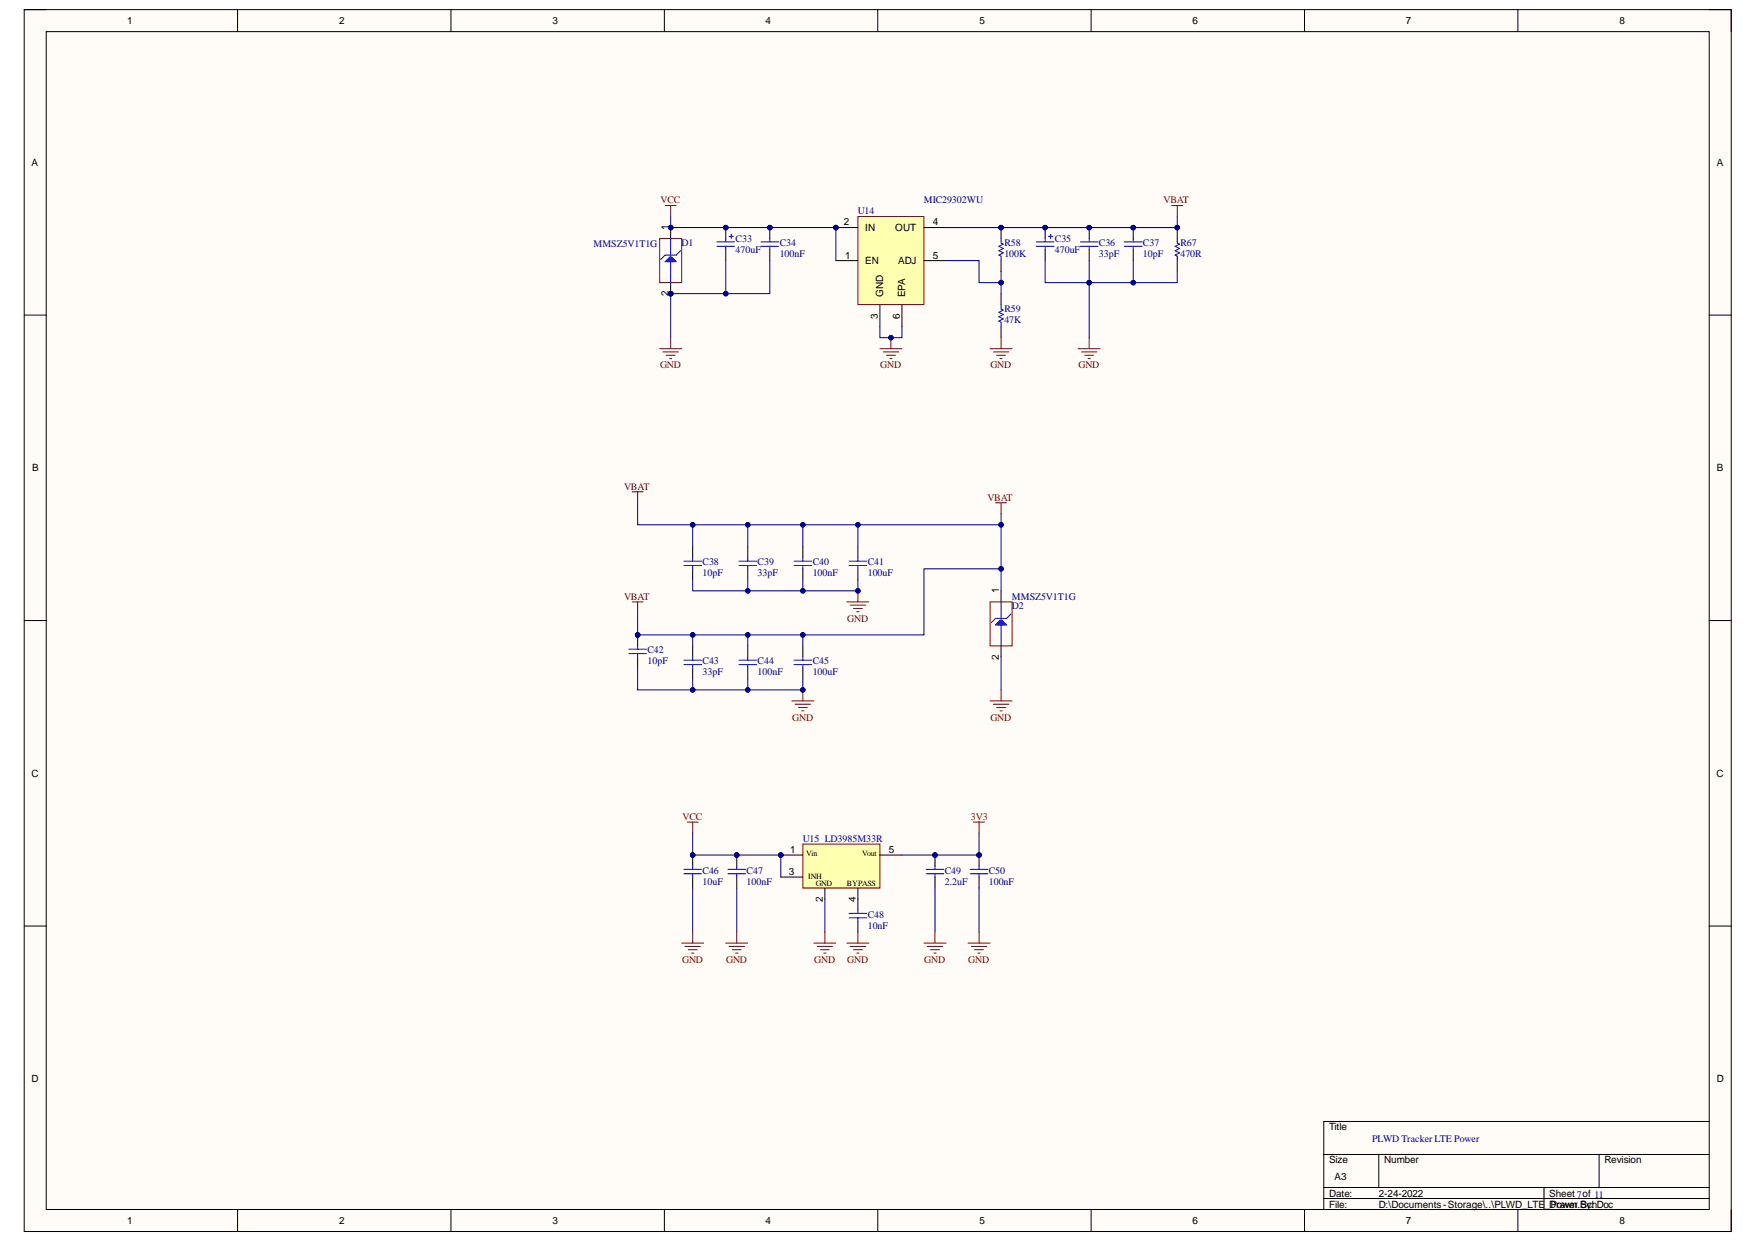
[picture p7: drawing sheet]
<svg xmlns="http://www.w3.org/2000/svg" width="297mm" height="210mm" viewBox="0 0 297 210" stroke-linecap="round" stroke-linejoin="round" font-family="sans-serif">
<defs><g id="words">
<g font-size="1.7">
<text x="21.5" y="4.1">1</text>
<text x="57.4" y="4.1">2</text>
<text x="93.4" y="4.1">3</text>
<text x="129.4" y="4.1">4</text>
<text x="165.6" y="4.1">5</text>
<text x="201.6" y="4.1">6</text>
<text x="237.6" y="4.1">7</text>
<text x="273.8" y="4.1">8</text>
<text x="5.3" y="28">A</text>
<text x="290.3" y="28">A</text>
<text x="113" y="38.8" transform="rotate(-90 113 38.8)">1</text>
<text x="142.6" y="38">2</text>
<text x="146.3" y="39">IN</text>
<text x="151.4" y="39">OUT</text>
<text x="157.7" y="38">4</text>
<text x="142.9" y="43.7">1</text>
<text x="146.3" y="44.6">EN</text>
<text x="151.9" y="44.6">ADJ</text>
<text x="157.7" y="43.7">5</text>
<text x="113" y="50" transform="rotate(-90 113 50)">2</text>
<text x="148.4" y="53.9" transform="rotate(-90 148.4 53.9)">3</text>
<text x="149.3" y="50.2" transform="rotate(-90 149.3 50.2)">GND</text>
<text x="152.1" y="53.9" transform="rotate(-90 152.1 53.9)">6</text>
<text x="153" y="50.2" transform="rotate(-90 153 50.2)">EPA</text>
<text x="5.4" y="79.6">B</text>
<text x="290.3" y="79.6">B</text>
<text x="168.9" y="100.3" transform="rotate(-90 168.9 100.3)">1</text>
<text x="168.9" y="111.5" transform="rotate(-90 168.9 111.5)">2</text>
<text x="5.3" y="131.3">C</text>
<text x="290.2" y="131.3">C</text>
<text x="133.3" y="147.9">3</text>
<text x="133.6" y="144.1">1</text>
<text x="150.3" y="144.1">5</text>
<text x="139.1" y="152.4" transform="rotate(-90 139.1 152.4)">2</text>
<text x="144.7" y="152.4" transform="rotate(-90 144.7 152.4)">4</text>
<text x="5.3" y="182.9">D</text>
<text x="290.3" y="182.9">D</text>
<text x="224.7" y="191">Title</text>
<text x="224.7" y="196.6">Size</text>
<text x="234" y="196.6">Number</text>
<text x="271.2" y="196.6">Revision</text>
<text x="224.7" y="202.2">Date:</text>
<text x="225.6" y="199.4">A3</text>
<text x="233.1" y="202.2">2-24-2022</text>
<text x="261.9" y="202.2">Sheet 7of 11</text>
<text x="21.5" y="206.9">1</text>
<text x="57.4" y="206.9">2</text>
<text x="93.4" y="206.9">3</text>
<text x="129.4" y="206.9">4</text>
<text x="165.6" y="206.9">5</text>
<text x="201.6" y="206.9">6</text>
<text x="224.7" y="204.1">File:</text>
<text x="233.1" y="204.1">D:\Documents-Storage\..\PLWD_LTE</text>
<text x="237.6" y="206.9">7</text>
<text x="261.2" y="204.1">_Power SchDoc</text>
<text x="261.9" y="204.1">Drawn.By:</text>
<text x="273.8" y="206.9">8</text>
</g>
<g font-size="1.7" fill="#800000">
<text x="111.7" y="34.3">VCC</text>
<text x="196.7" y="34.3">VBAT</text>
<text x="111.6" y="62.2">GND</text>
<text x="148.8" y="62.2">GND</text>
<text x="167.4" y="62.2">GND</text>
<text x="182.3" y="62.2">GND</text>
<text x="105.5" y="82.8">VBAT</text>
<text x="166.9" y="84.6">VBAT</text>
<text x="105.5" y="101.4">VBAT</text>
<text x="143.2" y="105.1">GND</text>
<text x="133.9" y="121.8">GND</text>
<text x="167.4" y="121.8">GND</text>
<text x="115.4" y="138.6">VCC</text>
<text x="164.1" y="138.6">3V3</text>
<text x="115.3" y="162.7">GND</text>
<text x="122.8" y="162.7">GND</text>
<text x="137.6" y="162.7">GND</text>
<text x="143.2" y="162.7">GND</text>
<text x="156.3" y="162.7">GND</text>
<text x="163.7" y="162.7">GND</text>
</g>
<g font-size="1.7" fill="#000080">
<text x="156.2" y="34.3">MIC29302WU</text>
<text x="100.3" y="41.8">MMSZ5V1T1G</text>
<text x="115.2" y="41.6">D1</text>
<text x="124.4" y="40.8">C33</text>
<text x="131.8" y="41.6">C34</text>
<text x="145" y="36.2">U14</text>
<text x="169.8" y="41.6">R58</text>
<text x="178.3" y="40.8">C35</text>
<text x="185.8" y="41.6">C36</text>
<text x="193.2" y="41.6">C37</text>
<text x="199.6" y="41.6">R67</text>
<text x="124.4" y="42.7">470uF</text>
<text x="131.8" y="43.5">100nF</text>
<text x="169.8" y="43.5">100K</text>
<text x="178.3" y="42.7">470uF</text>
<text x="185.8" y="43.5">33pF</text>
<text x="193.2" y="43.5">10pF</text>
<text x="199.6" y="43.5">470R</text>
<text x="169.8" y="52.8">R59</text>
<text x="169.8" y="54.6">47K</text>
<text x="118.8" y="95.5">C38</text>
<text x="128.1" y="95.5">C39</text>
<text x="137.4" y="95.5">C40</text>
<text x="146.7" y="95.5">C41</text>
<text x="118.8" y="97.4">10pF</text>
<text x="128.1" y="97.4">33pF</text>
<text x="137.4" y="97.4">100nF</text>
<text x="146.7" y="97.4">100uF</text>
<text x="171.1" y="101.4">MMSZ5V1T1G</text>
<text x="171.1" y="103">D2</text>
<text x="109.5" y="112.3">10pF</text>
<text x="109.5" y="110.4">C42</text>
<text x="118.8" y="112.3">C43</text>
<text x="128.1" y="112.3">C44</text>
<text x="137.4" y="112.3">C45</text>
<text x="118.8" y="114.1">33pF</text>
<text x="128.1" y="114.1">100nF</text>
<text x="137.4" y="114.1">100uF</text>
<text x="135.7" y="142.3">U15 LD3985M33R</text>
<text x="118.8" y="149.5">10uF</text>
<text x="118.8" y="147.7">C46</text>
<text x="126.2" y="149.5">100nF</text>
<text x="126.2" y="147.7">C47</text>
<text x="159.7" y="149.5">2.2uF</text>
<text x="159.7" y="147.7">C49</text>
<text x="167.2" y="149.5">100nF</text>
<text x="167.2" y="147.7">C50</text>
<text x="146.7" y="155.1">C48</text>
<text x="146.7" y="157">10nF</text>
<text x="232" y="193.1">PLWD Tracker LTE Power</text>
</g>
<g font-size="1.4">
<text x="136.3" y="144.7">Vin</text>
<text x="136.6" y="148.6">INH</text>
<text x="137.9" y="149.8">GND</text>
<text x="143.1" y="149.8">BYPASS</text>
<text x="145.8" y="144.7">Vout</text>
</g>
</g></defs>
<path d="M4.1 1.6h288.6v206.5h-288.6z" fill-rule="evenodd" fill="#fffcf8"/>
<path d="M4.1 1.6h288.6v206.5h-288.6z" fill="none" stroke="#000" stroke-width=".17"/>
<path d="M7.8 5.3h281.2v199.1h-281.2z" fill-rule="evenodd" fill="#fffcf8"/>
<g fill="none" stroke="#000" stroke-width=".17">
<path d="M4.1 1.6h3.7M7.8 5.3h281.2v199.1h-281.2zM40.2 1.6v3.7M76.2 1.6v3.7M112.3 1.6v3.7M148.4 1.6v3.7M184.5 1.6v3.7M220.5 1.6v3.7M256.6 1.6v3.7M289 1.6h3.7v3.7M4.1 53.3h3.7M169.2 49.6v1.9"/>
<path d="M169.2 55.2v1.9M289 53.3h3.7M4.1 104.9h3.7M289 104.9h3.7M4.1 156.5h3.7M289 156.5h3.7M223.8 195.1h65.2M233.1 195.1v5.6M270.3 195.1v5.6M289 189.5h-65.2v14.9M40.2 204.4v3.7M76.2 204.4v3.7"/>
<path d="M112.3 204.4v3.7M148.4 204.4v3.7M184.5 204.4v3.7M220.5 204.4v3.7M223.8 200.7h65.2M223.8 202.6h65.2M256.6 204.4v3.7M261 200.7v3.7M292.7 204.4v3.7"/>
</g>
<path d="M169.2 51.5v.7l.4 .2-.7 .4 .7 .4-.7 .3 .7 .4-.7 .4 .3 .2v.7" fill="none" stroke="#00f" stroke-width=".17"/>
<circle cx="169.2" cy="38.5" r=".37" fill="#000080"/>
<circle cx="169.2" cy="38.5" r=".37" fill="none" stroke="#000080" stroke-width=".17"/>
<path d="M169.2 38.5v1.8" fill="none" stroke="#000" stroke-width=".17"/>
<circle cx="169.2" cy="38.5" r=".37" fill="#000080"/>
<circle cx="169.2" cy="38.5" r=".37" fill="none" stroke="#000080" stroke-width=".17"/>
<path d="M169.2 44v1.9" fill="none" stroke="#000" stroke-width=".17"/>
<path d="M169.2 40.3v.8l.4 .2-.7 .3 .7 .4-.7 .4 .7 .3-.7 .4 .3 .2v.7" fill="none" stroke="#00f" stroke-width=".17"/>
<circle cx="199" cy="38.5" r=".37" fill="#000080"/>
<circle cx="199" cy="38.5" r=".37" fill="none" stroke="#000080" stroke-width=".17"/>
<path d="M199 38.5v1.8" fill="none" stroke="#000" stroke-width=".17"/>
<circle cx="199" cy="38.5" r=".37" fill="#000080"/>
<circle cx="199" cy="38.5" r=".37" fill="none" stroke="#000080" stroke-width=".17"/>
<path d="M199 44v1.9" fill="none" stroke="#000" stroke-width=".17"/>
<path d="M199 40.3v.8l.4 .2-.7 .3 .7 .4-.7 .4 .7 .3-.7 .4 .3 .2v.7" fill="none" stroke="#00f" stroke-width=".17"/>
<circle cx="191.6" cy="38.5" r=".37" fill="#000080"/>
<circle cx="191.6" cy="38.5" r=".37" fill="none" stroke="#000080" stroke-width=".17"/>
<path d="M191.6 38.5v1.8M191.6 42.2v1.8" fill="none" stroke="#000" stroke-width=".17"/>
<circle cx="191.6" cy="38.5" r=".37" fill="#000080"/>
<circle cx="191.6" cy="38.5" r=".37" fill="none" stroke="#000080" stroke-width=".17"/>
<path d="M190.1 40.9h3M190.1 41.6h3M191.6 40.3v.6M191.6 41.6v.6M115.6 94.8h3M115.6 95.6h3M117.1 94.3v.5M117.1 95.6v.5" fill="none" stroke="#00f" stroke-width=".17"/>
<g fill="none" stroke="#800000" stroke-width=".17">
<path d="M112.5 34.7h1.8M113.4 34.7v1.9M198.1 34.7h1.9M199 34.7v1.9M111.5 58.9h3.7M112.1 59.5h2.6M113.4 57.1v1.8M167.4 58.9h3.7M167.9 59.5h2.6M169.2 57.1v1.8M112.6 60h1.5M113.2 60.6h.4"/>
<path d="M168.5 60h1.5M169.1 60.6h.3M133.9 118.5h3.7M134.4 119h2.6M135 119.6h1.5M135.7 116.6v1.9M135.5 120.1h.4"/>
</g>
<path d="M117.1 92.4v1.9M117.1 96.1v1.9" fill="none" stroke="#000" stroke-width=".17"/>
<circle cx="135.7" cy="116.6" r=".37" fill="#000080"/>
<circle cx="135.7" cy="116.6" r=".37" fill="none" stroke="#000080" stroke-width=".17"/>
<path d="M145 99.9v1.8M143.2 101.7h3.7M143.7 102.3h2.6M144.3 102.8h1.5M144.9 103.4h.3" fill="none" stroke="#800000" stroke-width=".17"/>
<circle cx="145" cy="99.9" r=".37" fill="#000080"/>
<circle cx="145" cy="99.9" r=".37" fill="none" stroke="#000080" stroke-width=".17"/>
<path d="M106.9 83.1h1.8M107.8 83.1v1.9M168.3 85h1.9M169.2 85v1.8M106.9 101.7h1.8M107.8 101.7v1.9M167.4 118.5h3.7M167.9 119h2.6M168.5 119.6h1.5M169.2 116.6v1.9M169.1 120.1h.3" fill="none" stroke="#800000" stroke-width=".17"/>
<circle cx="184.1" cy="38.5" r=".37" fill="#000080"/>
<circle cx="184.1" cy="38.5" r=".37" fill="none" stroke="#000080" stroke-width=".17"/>
<path d="M184.1 38.5v1.8M184.1 42.2v1.8" fill="none" stroke="#000" stroke-width=".17"/>
<circle cx="184.1" cy="38.5" r=".37" fill="#000080"/>
<circle cx="184.1" cy="38.5" r=".37" fill="none" stroke="#000080" stroke-width=".17"/>
<path d="M182.6 40.9h3M182.6 41.6h3M184.1 40.3v.6M184.1 41.6v.6M124.9 94.8h3M124.9 95.6h3M126.4 94.3v.5M126.4 95.6v.5M115.6 111.6h3M115.6 112.3h3M117.1 111v.6M117.1 112.3v.6" fill="none" stroke="#00f" stroke-width=".17"/>
<path d="M126.4 92.4v1.9M126.4 96.1v1.9M117.1 109.2v1.8M117.1 112.9v1.8" fill="none" stroke="#000" stroke-width=".17"/>
<circle cx="122.7" cy="38.5" r=".37" fill="#000080"/>
<circle cx="122.7" cy="38.5" r=".37" fill="none" stroke="#000080" stroke-width=".17"/>
<path d="M122.7 38.5v1.8" fill="none" stroke="#000" stroke-width=".17"/>
<circle cx="122.7" cy="38.5" r=".37" fill="#000080"/>
<circle cx="122.7" cy="38.5" r=".37" fill="none" stroke="#000080" stroke-width=".17"/>
<path d="M122.7 42.2v1.8" fill="none" stroke="#000" stroke-width=".17"/>
<path d="M123.3 39.9h.7M123.6 39.6v.7M121.2 40.9h3M121.2 41.6h3M122.7 40.3v.6M122.7 41.6v.6" fill="none" stroke="#00f" stroke-width=".17"/>
<circle cx="176.7" cy="38.5" r=".37" fill="#000080"/>
<circle cx="176.7" cy="38.5" r=".37" fill="none" stroke="#000080" stroke-width=".17"/>
<path d="M176.7 38.5v1.8" fill="none" stroke="#000" stroke-width=".17"/>
<circle cx="176.7" cy="38.5" r=".37" fill="#000080"/>
<circle cx="176.7" cy="38.5" r=".37" fill="none" stroke="#000080" stroke-width=".17"/>
<path d="M176.7 42.2v1.8" fill="none" stroke="#000" stroke-width=".17"/>
<path d="M177.3 40h.7M177.6 39.6v.7M175.2 40.9h3M175.2 41.6h3M176.7 40.3v.6M176.7 41.6v.6" fill="none" stroke="#00f" stroke-width=".17"/>
<circle cx="107.8" cy="107.3" r=".37" fill="#000080"/>
<circle cx="107.8" cy="107.3" r=".37" fill="none" stroke="#000080" stroke-width=".17"/>
<path d="M107.8 107.3v1.9M107.8 111v1.9" fill="none" stroke="#000" stroke-width=".17"/>
<circle cx="107.8" cy="107.3" r=".37" fill="#000080"/>
<circle cx="107.8" cy="107.3" r=".37" fill="none" stroke="#000080" stroke-width=".17"/>
<path d="M134.2 95.6h3M134.2 94.8h3M135.7 94.3v.5M135.7 95.6v.5M106.3 109.7h3M106.3 110.5h3M107.8 109.2v.5M107.8 110.5v.5M124.9 112.3h3M124.9 111.6h3M126.4 111v.6M126.4 112.3v.6" fill="none" stroke="#00f" stroke-width=".17"/>
<path d="M135.7 92.4v1.9M135.7 96.1v1.9M126.4 109.2v1.8M126.4 112.9v1.8" fill="none" stroke="#000" stroke-width=".17"/>
<circle cx="130.1" cy="38.5" r=".37" fill="#000080"/>
<circle cx="130.1" cy="38.5" r=".37" fill="none" stroke="#000080" stroke-width=".17"/>
<path d="M130.1 38.5v1.8" fill="none" stroke="#000" stroke-width=".17"/>
<circle cx="130.1" cy="38.5" r=".37" fill="#000080"/>
<circle cx="130.1" cy="38.5" r=".37" fill="none" stroke="#000080" stroke-width=".17"/>
<path d="M130.1 42.2v1.8" fill="none" stroke="#000" stroke-width=".17"/>
<path d="M128.7 41.6h2.9M128.7 40.9h2.9M130.1 40.3v.6M130.1 41.6v.6" fill="none" stroke="#00f" stroke-width=".17"/>
<circle cx="132" cy="144.5" r=".37" fill="#000080"/>
<circle cx="132" cy="144.5" r=".37" fill="none" stroke="#000080" stroke-width=".17"/>
<path d="M135.7 142.6h13.1v7.5h-13.1z" fill-rule="evenodd" fill="#ffffb0"/>
<path d="M135.7 142.6h13.1v7.5h-13.1z" fill="none" stroke="#800000" stroke-width=".17"/>
<path d="M132 144.5h3.7M148.8 144.5h3.7" fill="none" stroke="#000" stroke-width=".17"/>
<circle cx="132" cy="144.5" r=".37" fill="#000080"/>
<circle cx="132" cy="144.5" r=".37" fill="none" stroke="#000080" stroke-width=".17"/>
<path d="M132 148.2h3.7M139.5 150.1v1.9M145 150.1v1.9" fill="none" stroke="#000" stroke-width=".17"/>
<circle cx="117.1" cy="144.5" r=".37" fill="#000080"/>
<circle cx="117.1" cy="144.5" r=".37" fill="none" stroke="#000080" stroke-width=".17"/>
<path d="M117.1 144.5v1.9M117.1 148.2v1.9" fill="none" stroke="#000" stroke-width=".17"/>
<circle cx="117.1" cy="144.5" r=".37" fill="#000080"/>
<circle cx="117.1" cy="144.5" r=".37" fill="none" stroke="#000080" stroke-width=".17"/>
<path d="M115.6 146.9h3M115.6 147.7h3M117.1 146.4v.5M117.1 147.7v.5" fill="none" stroke="#00f" stroke-width=".17"/>
<circle cx="124.6" cy="144.5" r=".37" fill="#000080"/>
<circle cx="124.6" cy="144.5" r=".37" fill="none" stroke="#000080" stroke-width=".17"/>
<path d="M124.6 144.5v1.9M124.6 148.2v1.9" fill="none" stroke="#000" stroke-width=".17"/>
<circle cx="124.6" cy="144.5" r=".37" fill="#000080"/>
<circle cx="124.6" cy="144.5" r=".37" fill="none" stroke="#000080" stroke-width=".17"/>
<path d="M123.1 146.9h2.9M123.1 147.7h2.9M124.6 146.4v.5M124.6 147.7v.5M143.5 155.1h3M143.5 154.4h3M145 153.8v.6M145 155.1v.6" fill="none" stroke="#00f" stroke-width=".17"/>
<path d="M145 152v1.8M145 155.7v1.8" fill="none" stroke="#000" stroke-width=".17"/>
<circle cx="158.1" cy="144.5" r=".37" fill="#000080"/>
<circle cx="158.1" cy="144.5" r=".37" fill="none" stroke="#000080" stroke-width=".17"/>
<path d="M158.1 144.5v1.9M158.1 148.2v1.9" fill="none" stroke="#000" stroke-width=".17"/>
<circle cx="158.1" cy="144.5" r=".37" fill="#000080"/>
<circle cx="158.1" cy="144.5" r=".37" fill="none" stroke="#000080" stroke-width=".17"/>
<path d="M156.6 146.9h3M156.6 147.7h3M158.1 146.4v.5M158.1 147.7v.5" fill="none" stroke="#00f" stroke-width=".17"/>
<circle cx="165.5" cy="144.5" r=".37" fill="#000080"/>
<circle cx="165.5" cy="144.5" r=".37" fill="none" stroke="#000080" stroke-width=".17"/>
<path d="M165.5 144.5v1.9M165.5 148.2v1.9" fill="none" stroke="#000" stroke-width=".17"/>
<circle cx="165.5" cy="144.5" r=".37" fill="#000080"/>
<circle cx="165.5" cy="144.5" r=".37" fill="none" stroke="#000080" stroke-width=".17"/>
<path d="M164 146.9h3M164 147.7h3M165.5 146.4v.5M165.5 147.7v.5" fill="none" stroke="#00f" stroke-width=".17"/>
<g fill="none" stroke="#800000" stroke-width=".17">
<path d="M116.2 138.9h1.8M117.1 138.9v1.9M164.6 138.9h1.8M165.5 138.9v1.9M115.2 159.4h3.8M115.8 160h2.6M117.1 157.5v1.9M122.7 159.4h3.7M123.3 160h2.6M124.6 157.5v1.9M137.6 159.4h3.7M138.1 160h2.7"/>
<path d="M139.5 157.5v1.9M143.2 159.4h3.7M143.7 160h2.6M145 157.5v1.9M156.2 159.4h3.7M156.8 160h2.6M158.1 157.5v1.9M163.7 159.4h3.7M164.2 160h2.6M165.5 157.5v1.9M116.4 160.5h1.5M116.9 161.1h.4"/>
<path d="M123.8 160.5h1.5M124.4 161.1h.3M138.7 160.5h1.5M139.3 161.1h.3M144.3 160.5h1.5M144.9 161.1h.3M157.3 160.5h1.5M157.9 161.1h.4M164.8 160.5h1.5M165.3 161.1h.4"/>
</g>
<circle cx="141.3" cy="38.5" r=".37" fill="#000080"/>
<circle cx="141.3" cy="38.5" r=".37" fill="none" stroke="#000080" stroke-width=".17"/>
<path d="M145 36.6h11.2v14.9h-11.2z" fill-rule="evenodd" fill="#ffffb0"/>
<path d="M145 36.6h11.2v14.9h-11.2z" fill="none" stroke="#800000" stroke-width=".17"/>
<path d="M141.3 38.5h3.7" fill="none" stroke="#000" stroke-width=".17"/>
<circle cx="141.3" cy="38.5" r=".37" fill="#000080"/>
<circle cx="141.3" cy="38.5" r=".37" fill="none" stroke="#000080" stroke-width=".17"/>
<path d="M156.2 38.5h3.7M141.3 44h3.7M148.8 51.5v3.7M152.5 51.5v3.7M156.2 44h3.7" fill="none" stroke="#000" stroke-width=".17"/>
<path d="M148.8 58.9h3.7M149.3 59.5h2.6M150.6 57.1v1.8M149.9 60h1.5M150.4 60.6h.4" fill="none" stroke="#800000" stroke-width=".17"/>
<circle cx="150.6" cy="57.1" r=".37" fill="#000080"/>
<circle cx="150.6" cy="57.1" r=".37" fill="none" stroke="#000080" stroke-width=".17"/>
<circle cx="113.4" cy="38.5" r=".37" fill="#000080"/>
<circle cx="113.4" cy="38.5" r=".37" fill="none" stroke="#000080" stroke-width=".17"/>
<circle cx="113.4" cy="49.6" r=".37" fill="#000080"/>
<circle cx="113.4" cy="49.6" r=".37" fill="none" stroke="#000080" stroke-width=".17"/>
<path d="M111.5 40.3h3.7v7.5h-3.7z" fill="none" stroke="#800000" stroke-width=".17"/>
<path d="M113.4 38.5v1.8" fill="none" stroke="#000" stroke-width=".17"/>
<circle cx="113.4" cy="38.5" r=".37" fill="#000080"/>
<circle cx="113.4" cy="38.5" r=".37" fill="none" stroke="#000080" stroke-width=".17"/>
<path d="M113.4 47.8v1.8" fill="none" stroke="#000" stroke-width=".17"/>
<circle cx="113.4" cy="49.6" r=".37" fill="#000080"/>
<g fill="none" stroke="#000080" stroke-width=".17">
<path d="M184.1 44v3.8"/>
<circle cx="113.4" cy="49.6" r=".37"/>
</g>
<g fill="none" stroke="#00f" stroke-width=".17">
<path d="M112.6 44h1.5M112.8 44.2v-.3h1.1v.3M113 44.2v-.5h.8v.5M113.2 43.5l-.7 .7h1.8l-.7-.7M113.2 43.5h.4M113.2 43.5v.7M113.4 40.3v7.5M113.6 43.5v.7M115.1 42.4l-.8 .7h-1.8l-.8 .8M143.5 94.8h3M143.5 95.6h3M145 94.3v.5"/>
<path d="M145 95.6v.5M134.2 111.6h3M134.2 112.3h3M135.7 111v.6M135.7 112.3v.6M168.5 105.4h1.5M168.7 105.6v-.4h1.1v.4M168.9 105.6v-.5h.7v.5M169.1 104.9l-.8 .7h1.9l-.8-.7M169.1 104.9h.3M169.1 104.9v.7M169.2 101.7v7.5"/>
<path d="M169.4 104.9v.7M170.9 103.8l-.7 .7h-1.9l-.7 .7"/>
</g>
<path d="M182.3 58.9h3.7M182.8 59.5h2.6M184.1 57.1v1.8M183.4 60h1.5M183.9 60.6h.4M167.4 101.7h3.7v7.5h-3.7z" fill="none" stroke="#800000" stroke-width=".17"/>
<path d="M145 92.4v1.9M145 96.1v1.9M169.2 99.9v1.8M135.7 109.2v1.8M135.7 112.9v1.8M169.2 109.2v1.8" fill="none" stroke="#000" stroke-width=".17"/>
<circle cx="184.1" cy="47.8" r=".37" fill="#000080"/>
<g fill="none" stroke="#000080" stroke-width=".17">
<path d="M130.1 44v5.6h-7.4"/>
<circle cx="184.1" cy="47.8" r=".37"/>
</g>
<circle cx="122.7" cy="49.6" r=".37" fill="#000080"/>
<g fill="none" stroke="#000080" stroke-width=".17">
<path d="M145 88.7v3.7"/>
<circle cx="122.7" cy="49.6" r=".37"/>
</g>
<circle cx="145" cy="88.7" r=".37" fill="#000080"/>
<g fill="none" stroke="#000080" stroke-width=".17">
<path d="M169.2 86.8v1.9"/>
<circle cx="145" cy="88.7" r=".37"/>
</g>
<circle cx="169.2" cy="88.7" r=".37" fill="#000080"/>
<g fill="none" stroke="#000080" stroke-width=".17">
<path d="M117.1 140.8v3.7h14.9v3.7M117.1 150.1v7.4M124.6 150.1v7.4M139.5 152v5.5M158.1 150.1v7.4M165.5 150.1v7.4"/>
<circle cx="169.2" cy="88.7" r=".37"/>
</g>
<circle cx="117.1" cy="144.5" r=".37" fill="#000080"/>
<circle cx="117.1" cy="144.5" r=".37" fill="none" stroke="#000080" stroke-width=".17"/>
<circle cx="124.6" cy="144.5" r=".37" fill="#000080"/>
<circle cx="124.6" cy="144.5" r=".37" fill="none" stroke="#000080" stroke-width=".17"/>
<circle cx="132" cy="144.5" r=".37" fill="#000080"/>
<g fill="none" stroke="#000080" stroke-width=".17">
<path d="M165.5 140.8v3.7h-13"/>
<circle cx="132" cy="144.5" r=".37"/>
</g>
<circle cx="165.5" cy="144.5" r=".37" fill="#000080"/>
<circle cx="165.5" cy="144.5" r=".37" fill="none" stroke="#000080" stroke-width=".17"/>
<circle cx="158.1" cy="144.5" r=".37" fill="#000080"/>
<g fill="none" stroke="#000080" stroke-width=".17">
<path d="M199 36.6v1.9h-39.1"/>
<circle cx="158.1" cy="144.5" r=".37"/>
</g>
<circle cx="199" cy="38.5" r=".37" fill="#000080"/>
<circle cx="199" cy="38.5" r=".37" fill="none" stroke="#000080" stroke-width=".17"/>
<circle cx="191.6" cy="38.5" r=".37" fill="#000080"/>
<circle cx="191.6" cy="38.5" r=".37" fill="none" stroke="#000080" stroke-width=".17"/>
<circle cx="184.1" cy="38.5" r=".37" fill="#000080"/>
<circle cx="184.1" cy="38.5" r=".37" fill="none" stroke="#000080" stroke-width=".17"/>
<circle cx="176.7" cy="38.5" r=".37" fill="#000080"/>
<circle cx="176.7" cy="38.5" r=".37" fill="none" stroke="#000080" stroke-width=".17"/>
<circle cx="169.2" cy="38.5" r=".37" fill="#000080"/>
<g fill="none" stroke="#000080" stroke-width=".17">
<path d="M148.8 55.2v1.9h3.7v-1.9"/>
<circle cx="169.2" cy="38.5" r=".37"/>
</g>
<circle cx="150.6" cy="57.1" r=".37" fill="#000080"/>
<g fill="none" stroke="#000080" stroke-width=".17">
<path d="M113.4 36.6v1.9h27.9v5.5"/>
<circle cx="150.6" cy="57.1" r=".37"/>
</g>
<circle cx="141.3" cy="38.5" r=".37" fill="#000080"/>
<circle cx="141.3" cy="38.5" r=".37" fill="none" stroke="#000080" stroke-width=".17"/>
<circle cx="130.1" cy="38.5" r=".37" fill="#000080"/>
<circle cx="130.1" cy="38.5" r=".37" fill="none" stroke="#000080" stroke-width=".17"/>
<circle cx="122.7" cy="38.5" r=".37" fill="#000080"/>
<circle cx="122.7" cy="38.5" r=".37" fill="none" stroke="#000080" stroke-width=".17"/>
<circle cx="113.4" cy="38.5" r=".37" fill="#000080"/>
<g fill="none" stroke="#000080" stroke-width=".17">
<path d="M159.9 44h5.6v3.8h3.7v1.8M169.2 111v5.6"/>
<circle cx="113.4" cy="38.5" r=".37"/>
</g>
<circle cx="169.2" cy="47.8" r=".37" fill="#000080"/>
<g fill="none" stroke="#000080" stroke-width=".17">
<path d="M169.2 45.9v1.9"/>
<circle cx="169.2" cy="47.8" r=".37"/>
</g>
<circle cx="169.2" cy="47.8" r=".37" fill="#000080"/>
<g fill="none" stroke="#000080" stroke-width=".17">
<path d="M199 45.9v1.9h-7.4"/>
<circle cx="169.2" cy="47.8" r=".37"/>
</g>
<circle cx="191.6" cy="47.8" r=".37" fill="#000080"/>
<g fill="none" stroke="#000080" stroke-width=".17">
<path d="M176.7 44v3.8h14.9v-3.8"/>
<circle cx="191.6" cy="47.8" r=".37"/>
</g>
<circle cx="184.1" cy="47.8" r=".37" fill="#000080"/>
<circle cx="184.1" cy="47.8" r=".37" fill="none" stroke="#000080" stroke-width=".17"/>
<circle cx="191.6" cy="47.8" r=".37" fill="#000080"/>
<g fill="none" stroke="#000080" stroke-width=".17">
<path d="M184.1 47.8v9.3"/>
<circle cx="191.6" cy="47.8" r=".37"/>
</g>
<circle cx="184.1" cy="47.8" r=".37" fill="#000080"/>
<g fill="none" stroke="#000080" stroke-width=".17">
<path d="M122.7 44v5.6h-9.3"/>
<circle cx="184.1" cy="47.8" r=".37"/>
</g>
<circle cx="113.4" cy="49.6" r=".37" fill="#000080"/>
<circle cx="113.4" cy="49.6" r=".37" fill="none" stroke="#000080" stroke-width=".17"/>
<circle cx="122.7" cy="49.6" r=".37" fill="#000080"/>
<g fill="none" stroke="#000080" stroke-width=".17">
<path d="M113.4 49.6v7.5"/>
<circle cx="122.7" cy="49.6" r=".37"/>
</g>
<circle cx="113.4" cy="49.6" r=".37" fill="#000080"/>
<g fill="none" stroke="#000080" stroke-width=".17">
<path d="M117.1 88.7v3.7"/>
<circle cx="113.4" cy="49.6" r=".37"/>
</g>
<circle cx="117.1" cy="88.7" r=".37" fill="#000080"/>
<g fill="none" stroke="#000080" stroke-width=".17">
<path d="M126.4 98v1.9"/>
<circle cx="117.1" cy="88.7" r=".37"/>
</g>
<circle cx="126.4" cy="99.9" r=".37" fill="#000080"/>
<g fill="none" stroke="#000080" stroke-width=".17">
<path d="M126.4 88.7v3.7"/>
<circle cx="126.4" cy="99.9" r=".37"/>
</g>
<circle cx="126.4" cy="88.7" r=".37" fill="#000080"/>
<g fill="none" stroke="#000080" stroke-width=".17">
<path d="M107.8 85v3.7h61.4v11.2"/>
<circle cx="126.4" cy="88.7" r=".37"/>
</g>
<circle cx="117.1" cy="88.7" r=".37" fill="#000080"/>
<circle cx="117.1" cy="88.7" r=".37" fill="none" stroke="#000080" stroke-width=".17"/>
<circle cx="126.4" cy="88.7" r=".37" fill="#000080"/>
<circle cx="126.4" cy="88.7" r=".37" fill="none" stroke="#000080" stroke-width=".17"/>
<circle cx="135.7" cy="88.7" r=".37" fill="#000080"/>
<circle cx="135.7" cy="88.7" r=".37" fill="none" stroke="#000080" stroke-width=".17"/>
<circle cx="145" cy="88.7" r=".37" fill="#000080"/>
<circle cx="145" cy="88.7" r=".37" fill="none" stroke="#000080" stroke-width=".17"/>
<circle cx="169.2" cy="88.7" r=".37" fill="#000080"/>
<circle cx="169.2" cy="88.7" r=".37" fill="none" stroke="#000080" stroke-width=".17"/>
<circle cx="169.2" cy="96.1" r=".37" fill="#000080"/>
<g fill="none" stroke="#000080" stroke-width=".17">
<path d="M135.7 98v1.9"/>
<circle cx="169.2" cy="96.1" r=".37"/>
</g>
<circle cx="135.7" cy="99.9" r=".37" fill="#000080"/>
<g fill="none" stroke="#000080" stroke-width=".17">
<path d="M135.7 88.7v3.7"/>
<circle cx="135.7" cy="99.9" r=".37"/>
</g>
<circle cx="135.7" cy="88.7" r=".37" fill="#000080"/>
<g fill="none" stroke="#000080" stroke-width=".17">
<path d="M117.1 98v1.9h27.9v-1.9"/>
<circle cx="135.7" cy="88.7" r=".37"/>
</g>
<circle cx="126.4" cy="99.9" r=".37" fill="#000080"/>
<circle cx="126.4" cy="99.9" r=".37" fill="none" stroke="#000080" stroke-width=".17"/>
<circle cx="135.7" cy="99.9" r=".37" fill="#000080"/>
<circle cx="135.7" cy="99.9" r=".37" fill="none" stroke="#000080" stroke-width=".17"/>
<circle cx="145" cy="99.9" r=".37" fill="#000080"/>
<g fill="none" stroke="#000080" stroke-width=".17">
<path d="M107.8 103.6v3.7"/>
<circle cx="145" cy="99.9" r=".37"/>
</g>
<circle cx="107.8" cy="107.3" r=".37" fill="#000080"/>
<g fill="none" stroke="#000080" stroke-width=".17">
<path d="M117.1 114.7v1.9"/>
<circle cx="107.8" cy="107.3" r=".37"/>
</g>
<circle cx="117.1" cy="116.6" r=".37" fill="#000080"/>
<g fill="none" stroke="#000080" stroke-width=".17">
<path d="M117.1 107.3v1.9"/>
<circle cx="117.1" cy="116.6" r=".37"/>
</g>
<circle cx="117.1" cy="107.3" r=".37" fill="#000080"/>
<g fill="none" stroke="#000080" stroke-width=".17">
<path d="M126.4 114.7v1.9"/>
<circle cx="117.1" cy="107.3" r=".37"/>
</g>
<circle cx="126.4" cy="116.6" r=".37" fill="#000080"/>
<g fill="none" stroke="#000080" stroke-width=".17">
<path d="M126.4 107.3v1.9"/>
<circle cx="126.4" cy="116.6" r=".37"/>
</g>
<circle cx="126.4" cy="107.3" r=".37" fill="#000080"/>
<g fill="none" stroke="#000080" stroke-width=".17">
<path d="M169.2 96.1h-13v11.2h-48.4"/>
<circle cx="126.4" cy="107.3" r=".37"/>
</g>
<circle cx="107.8" cy="107.3" r=".37" fill="#000080"/>
<circle cx="107.8" cy="107.3" r=".37" fill="none" stroke="#000080" stroke-width=".17"/>
<circle cx="117.1" cy="107.3" r=".37" fill="#000080"/>
<circle cx="117.1" cy="107.3" r=".37" fill="none" stroke="#000080" stroke-width=".17"/>
<circle cx="126.4" cy="107.3" r=".37" fill="#000080"/>
<circle cx="126.4" cy="107.3" r=".37" fill="none" stroke="#000080" stroke-width=".17"/>
<circle cx="135.7" cy="107.3" r=".37" fill="#000080"/>
<circle cx="135.7" cy="107.3" r=".37" fill="none" stroke="#000080" stroke-width=".17"/>
<circle cx="169.2" cy="96.1" r=".37" fill="#000080"/>
<g fill="none" stroke="#000080" stroke-width=".17">
<path d="M107.8 112.9v3.7h27.9v-1.9"/>
<circle cx="169.2" cy="96.1" r=".37"/>
</g>
<circle cx="117.1" cy="116.6" r=".37" fill="#000080"/>
<circle cx="117.1" cy="116.6" r=".37" fill="none" stroke="#000080" stroke-width=".17"/>
<circle cx="126.4" cy="116.6" r=".37" fill="#000080"/>
<circle cx="126.4" cy="116.6" r=".37" fill="none" stroke="#000080" stroke-width=".17"/>
<circle cx="135.7" cy="116.6" r=".37" fill="#000080"/>
<g fill="none" stroke="#000080" stroke-width=".17">
<path d="M135.7 107.3v1.9"/>
<circle cx="135.7" cy="116.6" r=".37"/>
</g>
<circle cx="135.7" cy="107.3" r=".37" fill="#000080"/>
<circle cx="135.7" cy="107.3" r=".37" fill="none" stroke="#000080" stroke-width=".17"/>
<use href="#words"/>
</svg>
